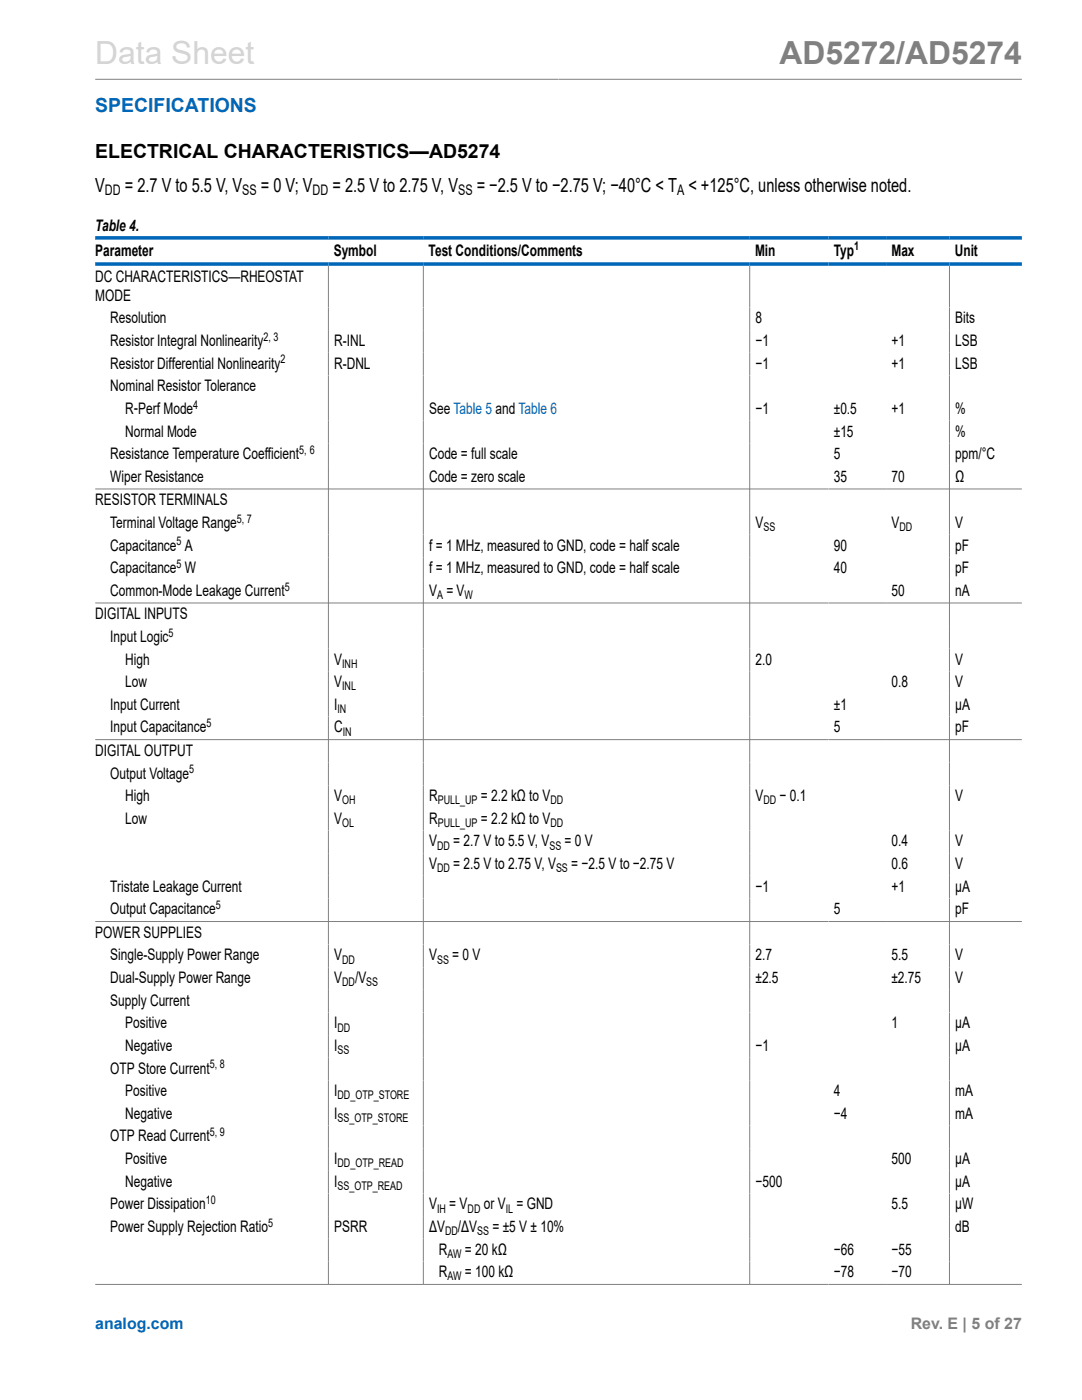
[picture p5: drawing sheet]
<svg xmlns="http://www.w3.org/2000/svg" width="216mm" height="279mm" viewBox="0 0 216 279" stroke-linecap="round" stroke-linejoin="round" font-family="sans-serif">
<defs><g id="words">
<text font-size="6.3" fill="#d3d3d3" x="19" y="12.7">Data Sheet</text>
<text font-size="6.3" fill="#808080" x="155.5" y="12.7">AD5272/AD5274</text>
<text font-size="3.9" fill="#0067b8" x="19" y="22.3">SPECIFICATIONS</text>
<g font-size="3.9">
<text x="19" y="31.4">ELECTRICAL CHARACTERISTICS—AD5274</text>
<text x="19" y="38.2">V</text>
<text x="24.9" y="38.2">= 2.7 V to 5.5 V, V</text>
<text x="52.1" y="38.2">= 0 V; V</text>
<text x="66.3" y="38.2">= 2.5 V to 2.75 V, V</text>
<text x="95.1" y="38.2">= −2.5 V to −2.75 V; −40°C &lt; T &lt; +125°C, unless otherwise noted.</text>
</g>
<g font-size="3.2">
<text x="19" y="46.1">Table 4.</text>
<text x="19" y="51">Parameter</text>
<text x="66.6" y="51">Symbol</text>
<text x="85.5" y="51">Test Conditions/Comments</text>
<text x="150.7" y="51">Min</text>
<text x="166.4" y="51">Typ</text>
<text x="177.9" y="51">Max</text>
<text x="190.5" y="51">Unit</text>
<text x="19" y="56.2">DC CHARACTERISTICS—RHEOSTAT</text>
<text x="19" y="60">MODE</text>
<text x="22" y="64.5">Resolution</text>
<text x="150.7" y="64.5">8</text>
<text x="190.6" y="64.5">Bits</text>
<text x="22" y="69.1">Resistor Integral Nonlinearity</text>
<text x="66.7" y="69.1">R-INL</text>
<text x="150.7" y="69.1">−1</text>
<text x="177.9" y="69.1">+1</text>
<text x="190.6" y="69.1">LSB</text>
<text x="22" y="73.6">Resistor Differential Nonlinearity</text>
<text x="66.7" y="73.6">R-DNL</text>
<text x="150.7" y="73.6">−1</text>
<text x="177.9" y="73.6">+1</text>
<text x="190.6" y="73.6">LSB</text>
<text x="22" y="78.1">Nominal Resistor Tolerance</text>
<text x="25" y="82.6">R‑Perf Mode</text>
<text x="85.6" y="82.6">See Table 5 and Table 6</text>
<text x="150.7" y="82.6">−1</text>
<text x="166.4" y="82.6">±0.5</text>
<text x="177.9" y="82.6">+1</text>
<text x="190.6" y="82.6">%</text>
<text x="25" y="87.1">Normal Mode</text>
<text x="166.4" y="87.1">±15</text>
<text x="190.6" y="87.1">%</text>
<text x="22" y="91.6">Resistance Temperature Coefficient</text>
<text x="85.6" y="91.6">Code = full scale</text>
<text x="166.4" y="91.6">5</text>
<text x="190.6" y="91.6">ppm/°C</text>
<text x="19" y="100.8">RESISTOR TERMINALS</text>
<text x="22" y="96.2">Wiper Resistance</text>
<text x="85.6" y="96.2">Code = zero scale</text>
<text x="166.4" y="96.2">35</text>
<text x="177.9" y="96.2">70</text>
<text x="190.6" y="96.2">Ω</text>
<text x="22" y="105.4">Terminal Voltage Range</text>
<text x="150.7" y="105.4">V</text>
<text x="177.9" y="105.4">V</text>
<text x="190.6" y="105.4">V</text>
<text x="22" y="109.9">Capacitance A</text>
<text x="85.6" y="109.9">f = 1 MHz, measured to GND, code = half scale</text>
<text x="166.4" y="109.9">90</text>
<text x="190.6" y="109.9">pF</text>
<text x="22" y="114.4">Capacitance W</text>
<text x="22" y="118.9">Common-Mode Leakage Current</text>
<text x="85.6" y="114.4">f = 1 MHz, measured to GND, code = half scale</text>
<text x="85.6" y="118.9">V = V</text>
<text x="166.4" y="114.4">40</text>
<text x="177.9" y="118.9">50</text>
<text x="190.6" y="118.9">nA</text>
<text x="190.6" y="114.4">pF</text>
<text x="19" y="123.6">DIGITAL INPUTS</text>
<text x="22" y="128.1">Input Logic</text>
<text x="25" y="132.6">High</text>
<text x="25" y="137.1">Low</text>
<text x="66.7" y="132.6">V</text>
<text x="66.7" y="137.1">V</text>
<text x="150.7" y="132.6">2.0</text>
<text x="177.9" y="137.1">0.8</text>
<text x="190.6" y="137.1">V</text>
<text x="190.6" y="132.6">V</text>
<text x="22" y="141.7">Input Current</text>
<text x="66.7" y="141.7">I</text>
<text x="166.4" y="141.7">±1</text>
<text x="190.6" y="141.7">µA</text>
<text x="22" y="146.2">Input Capacitance</text>
<text x="66.7" y="146.2">C</text>
<text x="166.4" y="146.2">5</text>
<text x="190.6" y="146.2">pF</text>
<text x="19" y="150.9">DIGITAL OUTPUT</text>
<text x="22" y="155.4">Output Voltage</text>
<text x="25" y="159.9">High</text>
<text x="66.7" y="159.9">V</text>
<text x="85.6" y="159.9">R</text>
<text x="95.9" y="159.9">= 2.2 kΩ to V</text>
<text x="150.7" y="159.9">V</text>
<text x="155.6" y="159.9">− 0.1</text>
<text x="190.6" y="159.9">V</text>
<text x="25" y="164.4">Low</text>
<text x="66.7" y="164.4">V</text>
<text x="85.6" y="164.4">R</text>
<text x="95.9" y="164.4">= 2.2 kΩ to V</text>
<text x="85.6" y="173.4">V</text>
<text x="85.6" y="168.9">V</text>
<text x="90.4" y="168.9">= 2.7 V to 5.5 V, V</text>
<text x="90.4" y="173.4">= 2.5 V to 2.75 V, V</text>
<text x="112.7" y="168.9">= 0 V</text>
<text x="114" y="173.4">= −2.5 V to −2.75 V</text>
<text x="177.9" y="168.9">0.4</text>
<text x="177.9" y="173.4">0.6</text>
<text x="190.6" y="168.9">V</text>
<text x="190.6" y="173.4">V</text>
<text x="22" y="178">Tristate Leakage Current</text>
<text x="150.7" y="178">−1</text>
<text x="177.9" y="178">+1</text>
<text x="190.6" y="178">µA</text>
<text x="22" y="182.5">Output Capacitance</text>
<text x="166.4" y="182.5">5</text>
<text x="190.6" y="182.5">pF</text>
<text x="19" y="187.2">POWER SUPPLIES</text>
<text x="22" y="191.7">Single-Supply Power Range</text>
<text x="66.7" y="191.7">V</text>
<text x="85.6" y="191.7">V</text>
<text x="90.3" y="191.7">= 0 V</text>
<text x="150.7" y="191.7">2.7</text>
<text x="177.9" y="191.7">5.5</text>
<text x="190.6" y="191.7">V</text>
<text x="22" y="196.2">Dual-Supply Power Range</text>
<text x="66.7" y="196.2">V</text>
<text x="70.8" y="196.2">/V</text>
<text x="150.7" y="196.2">±2.5</text>
<text x="177.9" y="196.2">±2.75</text>
<text x="190.6" y="196.2">V</text>
<text x="22" y="200.7">Supply Current</text>
<text x="25" y="209.7">Negative</text>
<text x="25" y="205.2">Positive</text>
<text x="66.7" y="209.7">I</text>
<text x="66.7" y="205.2">I</text>
<text x="150.7" y="209.7">−1</text>
<text x="177.9" y="205.2">1</text>
<text x="190.6" y="205.2">µA</text>
<text x="190.6" y="209.7">µA</text>
<text x="22" y="214.3">OTP Store Current</text>
<text x="25" y="218.8">Positive</text>
<text x="66.7" y="218.8">I</text>
<text x="166.4" y="218.8">4</text>
<text x="190.6" y="218.8">mA</text>
<text x="22" y="227.8">OTP Read Current</text>
<text x="25" y="223.3">Negative</text>
<text x="66.7" y="223.3">I</text>
<text x="166.4" y="223.3">−4</text>
<text x="190.6" y="223.3">mA</text>
<text x="25" y="232.3">Positive</text>
<text x="66.7" y="232.3">I</text>
<text x="177.9" y="232.3">500</text>
<text x="190.6" y="232.3">µA</text>
<text x="25" y="236.8">Negative</text>
<text x="66.7" y="236.8">I</text>
<text x="150.7" y="236.8">−500</text>
<text x="190.6" y="236.8">µA</text>
<text x="22" y="241.4">Power Dissipation</text>
<text x="22" y="245.9">Power Supply Rejection Ratio</text>
<text x="66.7" y="245.9">PSRR</text>
<text x="85.6" y="241.4">V</text>
<text x="85.6" y="245.9">ΔV</text>
<text x="89.7" y="241.4">= V</text>
<text x="91.4" y="245.9">/ΔV</text>
<text x="96.5" y="241.4">or V = GND</text>
<text x="98.3" y="245.9">= ±5 V ± 10%</text>
<text x="177.9" y="241.4">5.5</text>
<text x="190.6" y="245.9">dB</text>
<text x="190.6" y="241.4">µW</text>
<text x="87.6" y="250.4">R</text>
<text x="92.8" y="250.4">= 20 kΩ</text>
<text x="166.4" y="250.4">−66</text>
<text x="177.9" y="250.4">−55</text>
<text x="87.6" y="254.9">R</text>
<text x="92.8" y="254.9">= 100 kΩ</text>
<text x="166.4" y="254.9">−78</text>
<text x="177.9" y="254.9">−70</text>
</g>
<text font-size="3.2" fill="#0067b8" x="19" y="265.3">analog.com</text>
<text font-size="3.2" fill="#808080" x="181.7" y="265.3">Rev. E | 5 of 27</text>
<g font-size="2.9">
<text x="20.9" y="39">DD</text>
<text x="48.3" y="39">SS</text>
<text x="62.4" y="39">DD</text>
<text x="91.4" y="39">SS</text>
<text x="135.1" y="39">A</text>
</g>
<g font-size="2.4">
<text x="170.4" y="49.9">1</text>
<text x="52.6" y="68">2, 3</text>
<text x="56" y="72.5">2</text>
<text x="38.6" y="81.5">4</text>
<text x="59.7" y="90.6">5, 6</text>
<text x="47.3" y="104.3">5, 7</text>
<text x="152.3" y="106">SS</text>
<text x="179.5" y="106">DD</text>
<text x="35.2" y="108.8">5</text>
<text x="35.2" y="113.3">5</text>
<text x="56.8" y="117.8">5</text>
<text x="87.2" y="119.5">A</text>
<text x="92.7" y="119.5">W</text>
<text x="33.7" y="127.1">5</text>
<text x="68.3" y="133.3">INH</text>
<text x="68.3" y="137.8">INL</text>
<text x="67.3" y="142.3">IN</text>
<text x="41.2" y="145.1">5</text>
<text x="68.4" y="146.8">IN</text>
<text x="37.8" y="154.3">5</text>
<text x="68.3" y="160.5">OH</text>
<text x="87.3" y="160.5">PULL_UP</text>
<text x="109.8" y="160.5">DD</text>
<text x="152.3" y="160.5">DD</text>
<text x="68.3" y="165.1">OL</text>
<text x="87.3" y="165.1">PULL_UP</text>
<text x="109.8" y="165.1">DD</text>
<text x="87.2" y="169.6">DD</text>
<text x="109.6" y="169.6">SS</text>
<text x="87.2" y="174.1">DD</text>
<text x="110.9" y="174.1">SS</text>
<text x="43" y="181.4">5</text>
<text x="68.3" y="192.3">DD</text>
<text x="68.3" y="196.8">DD</text>
<text x="73.1" y="196.8">SS</text>
<text x="87.2" y="192.3">SS</text>
<text x="67.3" y="205.9">DD</text>
<text x="41.9" y="213.2">5, 8</text>
<text x="67.3" y="210.4">SS</text>
<text x="67.3" y="219.4">DD_OTP_STORE</text>
<text x="41.9" y="226.8">5, 9</text>
<text x="67.3" y="223.9">SS_OTP_STORE</text>
<text x="67.3" y="233">DD_OTP_READ</text>
<text x="67.3" y="237.5">SS_OTP_READ</text>
<text x="41.1" y="240.3">10</text>
<text x="53.5" y="244.8">5</text>
<text x="87.2" y="242">IH</text>
<text x="93.3" y="242">DD</text>
<text x="100.9" y="242">IL</text>
<text x="88.8" y="246.5">DD</text>
<text x="89.3" y="251">AW</text>
<text x="95.2" y="246.5">SS</text>
<text x="89.3" y="255.5">AW</text>
</g>
</g></defs>
<path d="M19 15.8h184.9M65.5 53v203.4M84.5 53v203.4M149.6 53v203.4M189.5 53v203.4M19 97.6h184.9M19 120.3h184.9M19 147.6h184.9M19 183.9h184.9M19 256.3h184.9" fill="none" stroke="#808080" stroke-width=".2"/>
<path d="M19 47.5h184.9M19 52.7h184.9" fill="none" stroke="#0067b8" stroke-width=".71"/>
<use href="#words"/>
</svg>
